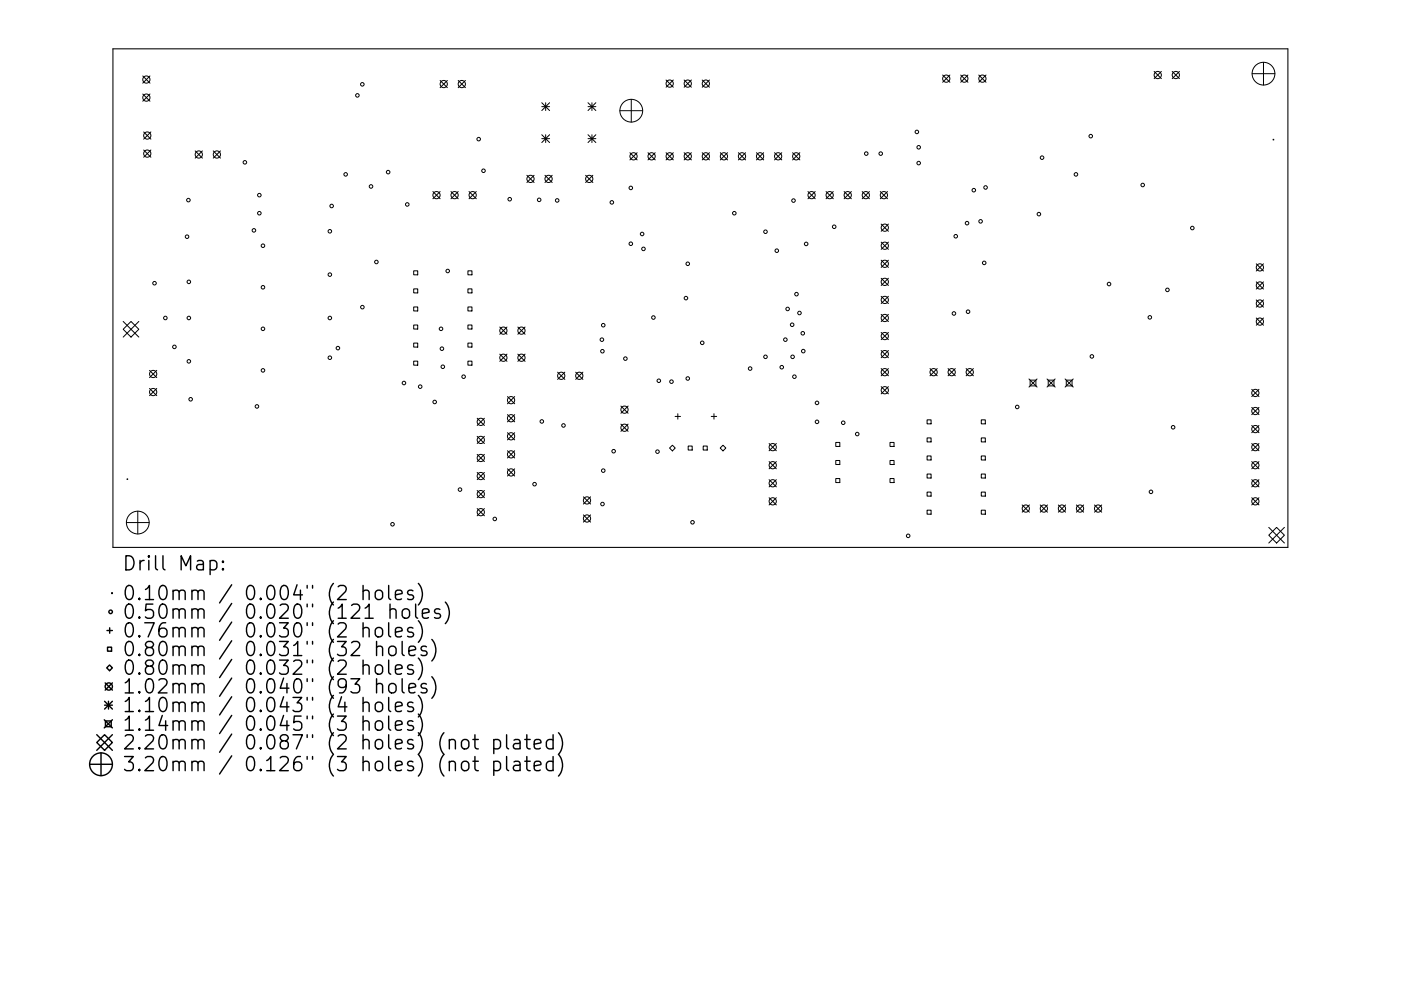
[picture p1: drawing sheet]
<svg xmlns="http://www.w3.org/2000/svg" width="297mm" height="210mm" viewBox="0 0 297 210" stroke-linecap="round" stroke-linejoin="round" font-family="sans-serif">
<defs><g id="words">
<g font-size="4.2">
<text x="25.8" y="121.1">Drill Map:</text>
<text x="25.8" y="127.4">0.10mm / 0.004&quot; (2 holes)</text>
<text x="25.8" y="131.3">0.50mm / 0.020&quot; (121 holes)</text>
<text x="25.8" y="135.3">0.76mm / 0.030&quot; (2 holes)</text>
<text x="25.8" y="139.2">0.80mm / 0.031&quot; (32 holes)</text>
<text x="25.8" y="143.2">0.80mm / 0.032&quot; (2 holes)</text>
<text x="25.8" y="147.2">1.02mm / 0.040&quot; (93 holes)</text>
<text x="25.8" y="151.1">1.10mm / 0.043&quot; (4 holes)</text>
<text x="25.8" y="155.1">1.14mm / 0.045&quot; (3 holes)</text>
<text x="25.8" y="159">2.20mm / 0.087&quot; (2 holes) (not plated)</text>
<text x="25.8" y="163.7">3.20mm / 0.126&quot; (3 holes) (not plated)</text>
</g>
</g></defs>
<path d="M23.9 10.4h249.2v105.7h-249.2z" fill="none" stroke="#000" stroke-width=".23"/>
<g fill="none" stroke="#000" stroke-width=".21">
<path d="M30.3 16.1l1.5 1.5M30.3 19.9l1.5 1.6M31.8 16.1l-1.5 1.5M31.8 19.9l-1.5 1.6M93.3 17.1l1.5 1.5M94.8 17.1l-1.5 1.5M97.1 17.1l1.6 1.5M98.7 17.1l-1.6 1.5M141.2 17l1.6 1.5M142.8 17l-1.6 1.5M145.1 17l1.5 1.5M146.6 17l-1.5 1.5"/>
<path d="M148.9 17l1.5 1.5M150.4 17l-1.5 1.5M199.9 15.9l1.5 1.6M201.4 15.9l-1.5 1.6M203.7 15.9l1.5 1.6M205.2 15.9l-1.5 1.6M207.5 15.9l1.6 1.6M209.1 15.9l-1.6 1.6M244.7 15.2l1.5 1.5M246.2 15.2l-1.5 1.5M248.5 15.2l1.6 1.5M250.1 15.2l-1.6 1.5"/>
<path d="M265.5 15.6h4.8M267.9 13.2v4.8M30.5 28l1.5 1.5M30.5 31.8l1.5 1.6M32 28l-1.5 1.5M32 31.8l-1.5 1.6M41.4 32l1.5 1.5M42.9 32l-1.5 1.5M45.2 32l1.5 1.5M46.7 32l-1.5 1.5M111.7 37.2l1.5 1.5M113.2 37.2l-1.5 1.5"/>
<path d="M114.9 21.8l1.6 1.7M114.9 22.6h1.6M114.9 28.6l1.6 1.6M114.9 29.4h1.6M115.5 37.2l1.6 1.5M115.7 21.8v1.7M115.7 28.6v1.6M116.5 21.8l-1.6 1.7M116.5 28.6l-1.6 1.6M117.1 37.2l-1.6 1.5M124.2 37.2l1.5 1.5M124.7 22.6h1.6"/>
<path d="M124.7 29.4h1.6M124.7 21.8l1.6 1.7M124.7 28.6l1.6 1.6M125.5 21.8v1.7M125.5 28.6v1.6M125.7 37.2l-1.5 1.5M126.3 21.8l-1.6 1.7M126.3 28.6l-1.6 1.6M131.4 23.5h4.9M133.6 32.4l1.5 1.5M133.8 21.1v4.8M135.1 32.4l-1.5 1.5"/>
<path d="M137.4 32.4l1.5 1.5M138.9 32.4l-1.5 1.5M141.2 32.4l1.6 1.5M142.8 32.4l-1.6 1.5M145.1 32.4l1.5 1.5M146.6 32.4l-1.5 1.5M148.9 32.4l1.5 1.5M150.4 32.4l-1.5 1.5M152.7 32.4l1.5 1.5M154.2 32.4l-1.5 1.5M156.5 32.4l1.6 1.5M158.1 32.4l-1.6 1.5"/>
<path d="M160.4 32.4l1.5 1.5M161.9 32.4l-1.5 1.5M164.2 32.4l1.5 1.5M165.7 32.4l-1.5 1.5M168 32.4l1.6 1.5M169.6 32.4l-1.6 1.5M269.9 29.5l.2 .2M270.1 29.5l-.2 .2M87.7 57.5h.9v.8h-.9zM91.8 40.6l1.5 1.6M93.3 40.6l-1.5 1.6M95.6 40.6l1.5 1.6"/>
<path d="M97.1 40.6l-1.5 1.6M99.2 57.5h.9v.8h-.9zM99.4 40.6l1.6 1.6M101 40.6l-1.6 1.6M171.3 40.6l1.5 1.6M172.8 40.6l-1.5 1.6M175.1 40.6l1.6 1.6M176.7 40.6l-1.6 1.6M179 40.6l1.5 1.6M180.5 40.6l-1.5 1.6M182.8 40.6l1.5 1.6M184.3 40.6l-1.5 1.6"/>
<path d="M186.6 40.6l1.6 1.6M186.8 47.5l1.6 1.6M186.8 51.4l1.6 1.5M186.8 55.2l1.6 1.5M186.8 59l1.6 1.6M188.2 40.6l-1.6 1.6M188.4 47.5l-1.6 1.6M188.4 51.4l-1.6 1.5M188.4 55.2l-1.6 1.5M188.4 59l-1.6 1.6M266.4 56l1.5 1.5M266.4 59.8l1.5 1.5"/>
<path d="M267.9 56l-1.5 1.5M267.9 59.8l-1.5 1.5M26.1 68.2l3.3 3.3M27.8 68.2l1.6 1.7-1.6 1.6-1.7-1.6zM29.4 68.2l-3.3 3.3M31.7 78.6l1.5 1.5M33.2 78.6l-1.5 1.5M87.7 61.3h.9v.8h-.9zM87.7 65.1h.9v.9h-.9zM87.7 69h.9v.8h-.9zM87.7 72.8h.9v.8h-.9zM87.7 76.6h.9v.9h-.9z"/>
<path d="M99.2 61.3h.9v.8h-.9zM99.2 65.1h.9v.9h-.9zM99.2 69h.9v.8h-.9zM99.2 72.8h.9v.8h-.9zM99.2 76.6h.9v.9h-.9zM106 69.4l1.5 1.5M106 75.1l1.5 1.6M107.5 69.4l-1.5 1.5M107.5 75.1l-1.5 1.6M109.8 69.4l1.5 1.5M109.8 75.1l1.5 1.6M111.3 69.4l-1.5 1.5"/>
<path d="M111.3 75.1l-1.5 1.6M118.2 79l1.6 1.5M119.8 79l-1.6 1.5M122.1 79l1.5 1.5M123.6 79l-1.5 1.5M186.8 62.9l1.6 1.5M186.8 66.7l1.6 1.5M186.8 70.5l1.6 1.6M186.8 74.4l1.6 1.5M186.8 78.2l1.6 1.5M188.4 62.9l-1.6 1.5M188.4 66.7l-1.6 1.5"/>
<path d="M188.4 70.5l-1.6 1.6M188.4 74.4l-1.6 1.5M188.4 78.2l-1.6 1.5M197.2 78.2l1.5 1.5M198.7 78.2l-1.5 1.5M201 78.2l1.5 1.5M202.5 78.2l-1.5 1.5M204.8 78.2l1.6 1.5M206.4 78.2l-1.6 1.5M266.4 63.6l1.5 1.6M266.4 67.5l1.5 1.5M267.9 63.6l-1.5 1.6"/>
<path d="M267.9 67.5l-1.5 1.5M31.7 82.4l1.5 1.5M33.2 82.4l-1.5 1.5M101.2 88.7l1.5 1.6M101.2 92.6l1.5 1.5M101.2 96.4l1.5 1.5M102.7 88.7l-1.5 1.6M102.7 92.6l-1.5 1.5M102.7 96.4l-1.5 1.5M107.6 84.1l1.5 1.6M107.6 88l1.5 1.5M107.6 91.8l1.5 1.5"/>
<path d="M107.6 95.6l1.5 1.6M107.6 99.5l1.5 1.5M109.1 84.1l-1.5 1.6M109.1 88l-1.5 1.5M109.1 91.8l-1.5 1.5M109.1 95.6l-1.5 1.6M109.1 99.5l-1.5 1.5M131.6 86.1l1.6 1.6M131.6 90l1.6 1.5M133.2 86.1l-1.6 1.6M133.2 90l-1.6 1.5M142.6 94.5l.6 .6-.6 .6-.6-.6z"/>
<path d="M143.1 88.4h1.2M143.7 87.8v1.1M145.9 94.6h.9v.9h-.9zM149.1 94.6h.8v.9h-.8zM150.8 88.4h1.2M151.4 87.8v1.1M152.7 95.1l.6-.6 .6 .6-.6 .6zM163.1 94.1l1.5 1.5M163.1 97.9l1.5 1.6M164.6 94.1l-1.5 1.5M164.6 97.9l-1.5 1.6M177.2 93.9h.9v.8h-.9z"/>
<path d="M177.2 97.7h.9v.9h-.9zM186.8 82l1.6 1.6M188.4 82l-1.6 1.6M188.7 93.9h.9v.8h-.9zM188.7 97.7h.9v.9h-.9zM196.6 89.1h.8v.8h-.8zM196.6 92.9h.8v.9h-.8zM196.6 96.7h.8v.9h-.8zM208.1 89.1h.8v.8h-.8zM208.1 92.9h.8v.9h-.8zM208.1 96.7h.8v.9h-.8zM218.2 80.4l1.7 1.7"/>
<path d="M218.4 80.7h1.2v1.2h-1.2zM219.9 80.4l-1.7 1.7M222 80.4l1.7 1.7M222.2 80.7h1.3v1.2h-1.3zM223.7 80.4l-1.7 1.7M225.8 80.4l1.7 1.7M226.1 80.7h1.2v1.2h-1.2zM227.5 80.4l-1.7 1.7M265.4 82.6l1.5 1.5M265.4 86.4l1.5 1.6M265.4 90.3l1.5 1.5M265.4 94.1l1.5 1.5"/>
<path d="M265.4 97.9l1.5 1.6M266.9 82.6l-1.5 1.5M266.9 86.4l-1.5 1.6M266.9 90.3l-1.5 1.5M266.9 94.1l-1.5 1.5M266.9 97.9l-1.5 1.6M26.8 110.9h4.8M26.9 101.6l.2 .1M27.1 101.6l-.2 .1M29.2 108.5v4.8M101.2 100.2l1.5 1.6M101.2 104.1l1.5 1.5"/>
<path d="M101.2 107.9l1.5 1.5M102.7 100.2l-1.5 1.6M102.7 104.1l-1.5 1.5M102.7 107.9l-1.5 1.5M123.7 109.2l1.5 1.6M123.7 105.4l1.5 1.5M125.2 105.4l-1.5 1.5M125.2 109.2l-1.5 1.6M163.1 101.8l1.5 1.5M163.1 105.6l1.5 1.5M164.6 101.8l-1.5 1.5M164.6 105.6l-1.5 1.5"/>
<path d="M177.2 101.5h.9v.9h-.9zM188.7 101.5h.9v.9h-.9zM196.6 100.6h.8v.8h-.8zM196.6 104.4h.8v.9h-.8zM196.6 108.2h.8v.9h-.8zM208.1 100.6h.8v.8h-.8zM208.1 104.4h.8v.9h-.8zM208.1 108.2h.8v.9h-.8zM216.7 107.1l1.6 1.6M218.3 107.1l-1.6 1.6M220.6 107.1l1.5 1.6M222.1 107.1l-1.5 1.6"/>
<path d="M224.4 107.1l1.5 1.6M225.9 107.1l-1.5 1.6M228.2 107.1l1.6 1.6M229.8 107.1l-1.6 1.6M232.1 107.1l1.5 1.6M233.6 107.1l-1.5 1.6M265.4 101.8l1.5 1.5M265.4 105.6l1.5 1.5M266.9 101.8l-1.5 1.5M266.9 105.6l-1.5 1.5M269 111.9l3.3 3.3M270.7 111.9l1.6 1.7-1.6 1.6-1.7-1.6z"/>
<path d="M272.3 111.9l-3.3 3.3"/>
<circle cx="31" cy="16.9" r=".77"/>
<circle cx="76.8" cy="17.9" r=".38"/>
<circle cx="94.1" cy="17.8" r=".77"/>
<circle cx="97.9" cy="17.8" r=".77"/>
<circle cx="142" cy="17.7" r=".77"/>
<circle cx="145.8" cy="17.7" r=".77"/>
<circle cx="149.7" cy="17.7" r=".77"/>
<circle cx="200.6" cy="16.7" r=".77"/>
<circle cx="204.5" cy="16.7" r=".77"/>
<circle cx="208.3" cy="16.7" r=".77"/>
<circle cx="245.5" cy="15.9" r=".77"/>
<circle cx="249.3" cy="15.9" r=".77"/>
<circle cx="267.9" cy="15.6" r="2.41"/>
<circle cx="31" cy="20.7" r=".77"/>
<circle cx="31.2" cy="28.8" r=".77"/>
<circle cx="31.2" cy="32.6" r=".77"/>
<circle cx="42.1" cy="32.8" r=".77"/>
<circle cx="46" cy="32.8" r=".77"/>
<circle cx="51.9" cy="34.4" r=".38"/>
<circle cx="73.3" cy="37" r=".38"/>
<circle cx="75.8" cy="20.2" r=".38"/>
<circle cx="78.7" cy="39.6" r=".38"/>
<circle cx="82.3" cy="36.5" r=".38"/>
<circle cx="101.5" cy="29.5" r=".38"/>
<circle cx="102.5" cy="36.2" r=".38"/>
<circle cx="112.5" cy="38" r=".77"/>
<circle cx="116.3" cy="38" r=".77"/>
<circle cx="124.9" cy="38" r=".77"/>
<circle cx="133.7" cy="39.9" r=".38"/>
<circle cx="133.8" cy="23.5" r="2.41"/>
<circle cx="134.3" cy="33.2" r=".77"/>
<circle cx="138.2" cy="33.2" r=".77"/>
<circle cx="142" cy="33.2" r=".77"/>
<circle cx="145.8" cy="33.2" r=".77"/>
<circle cx="149.7" cy="33.2" r=".77"/>
<circle cx="153.5" cy="33.2" r=".77"/>
<circle cx="157.3" cy="33.2" r=".77"/>
<circle cx="161.1" cy="33.2" r=".77"/>
<circle cx="165" cy="33.2" r=".77"/>
<circle cx="168.8" cy="33.2" r=".77"/>
<circle cx="183.7" cy="32.6" r=".38"/>
<circle cx="186.7" cy="32.6" r=".38"/>
<circle cx="194.4" cy="28" r=".38"/>
<circle cx="194.8" cy="34.6" r=".38"/>
<circle cx="194.8" cy="31.2" r=".38"/>
<circle cx="209" cy="39.8" r=".38"/>
<circle cx="220.9" cy="33.5" r=".38"/>
<circle cx="228.1" cy="37" r=".38"/>
<circle cx="231.3" cy="28.9" r=".38"/>
<circle cx="242.3" cy="39.3" r=".38"/>
<circle cx="39.7" cy="50.2" r=".38"/>
<circle cx="39.9" cy="42.5" r=".38"/>
<circle cx="40" cy="59.8" r=".38"/>
<circle cx="53.8" cy="48.9" r=".38"/>
<circle cx="55" cy="45.2" r=".38"/>
<circle cx="55" cy="41.4" r=".38"/>
<circle cx="55.8" cy="52.1" r=".38"/>
<circle cx="69.9" cy="58.3" r=".38"/>
<circle cx="69.9" cy="49.1" r=".38"/>
<circle cx="70.3" cy="43.7" r=".38"/>
<circle cx="79.8" cy="55.6" r=".38"/>
<circle cx="86.3" cy="43.4" r=".38"/>
<circle cx="92.5" cy="41.4" r=".77"/>
<circle cx="94.9" cy="57.5" r=".38"/>
<circle cx="96.4" cy="41.4" r=".77"/>
<circle cx="100.2" cy="41.4" r=".77"/>
<circle cx="108.1" cy="42.3" r=".38"/>
<circle cx="114.3" cy="42.4" r=".38"/>
<circle cx="118.1" cy="42.5" r=".38"/>
<circle cx="129.7" cy="42.9" r=".38"/>
<circle cx="133.7" cy="51.7" r=".38"/>
<circle cx="136.1" cy="49.6" r=".38"/>
<circle cx="136.4" cy="52.8" r=".38"/>
<circle cx="145.8" cy="56" r=".38"/>
<circle cx="155.7" cy="45.2" r=".38"/>
<circle cx="162.3" cy="49.2" r=".38"/>
<circle cx="164.7" cy="53.2" r=".38"/>
<circle cx="168.2" cy="42.6" r=".38"/>
<circle cx="170.9" cy="51.8" r=".38"/>
<circle cx="172.1" cy="41.4" r=".77"/>
<circle cx="175.9" cy="41.4" r=".77"/>
<circle cx="176.9" cy="48.1" r=".38"/>
<circle cx="179.7" cy="41.4" r=".77"/>
<circle cx="183.6" cy="41.4" r=".77"/>
<circle cx="187.4" cy="41.4" r=".77"/>
<circle cx="187.6" cy="52.1" r=".77"/>
<circle cx="187.6" cy="56" r=".77"/>
<circle cx="187.6" cy="48.3" r=".77"/>
<circle cx="187.6" cy="59.8" r=".77"/>
<circle cx="202.6" cy="50.1" r=".38"/>
<circle cx="205" cy="47.3" r=".38"/>
<circle cx="206.5" cy="40.4" r=".38"/>
<circle cx="207.9" cy="47" r=".38"/>
<circle cx="208.7" cy="55.8" r=".38"/>
<circle cx="220.3" cy="45.4" r=".38"/>
<circle cx="252.8" cy="48.4" r=".38"/>
<circle cx="267.1" cy="56.7" r=".77"/>
<circle cx="32.5" cy="79.3" r=".77"/>
<circle cx="32.8" cy="60.1" r=".38"/>
<circle cx="35.1" cy="67.5" r=".38"/>
<circle cx="37" cy="73.6" r=".38"/>
<circle cx="40" cy="67.5" r=".38"/>
<circle cx="40" cy="76.7" r=".38"/>
<circle cx="55.8" cy="78.6" r=".38"/>
<circle cx="55.8" cy="69.8" r=".38"/>
<circle cx="55.8" cy="61" r=".38"/>
<circle cx="69.9" cy="75.9" r=".38"/>
<circle cx="69.9" cy="67.5" r=".38"/>
<circle cx="71.6" cy="73.9" r=".38"/>
<circle cx="76.8" cy="65.2" r=".38"/>
<circle cx="93.5" cy="69.8" r=".38"/>
<circle cx="93.7" cy="74" r=".38"/>
<circle cx="93.9" cy="77.8" r=".38"/>
<circle cx="98.3" cy="79.9" r=".38"/>
<circle cx="106.7" cy="70.1" r=".77"/>
<circle cx="106.7" cy="75.9" r=".77"/>
<circle cx="110.6" cy="70.1" r=".77"/>
<circle cx="110.6" cy="75.9" r=".77"/>
<circle cx="119" cy="79.7" r=".77"/>
<circle cx="122.8" cy="79.7" r=".77"/>
<circle cx="127.6" cy="72.1" r=".38"/>
<circle cx="127.7" cy="74.5" r=".38"/>
<circle cx="127.9" cy="69" r=".38"/>
<circle cx="132.6" cy="76.1" r=".38"/>
<circle cx="138.5" cy="67.4" r=".38"/>
<circle cx="145.4" cy="63.3" r=".38"/>
<circle cx="148.9" cy="72.7" r=".38"/>
<circle cx="159" cy="78.2" r=".38"/>
<circle cx="162.3" cy="75.7" r=".38"/>
<circle cx="165.7" cy="77.9" r=".38"/>
<circle cx="166.5" cy="72.1" r=".38"/>
<circle cx="167" cy="65.6" r=".38"/>
<circle cx="168" cy="68.9" r=".38"/>
<circle cx="168" cy="75.7" r=".38"/>
<circle cx="168.4" cy="79.9" r=".38"/>
<circle cx="168.9" cy="62.4" r=".38"/>
<circle cx="169.5" cy="66.4" r=".38"/>
<circle cx="170.2" cy="70.7" r=".38"/>
<circle cx="170.3" cy="74.5" r=".38"/>
<circle cx="187.6" cy="71.3" r=".77"/>
<circle cx="187.6" cy="67.5" r=".77"/>
<circle cx="187.6" cy="79" r=".77"/>
<circle cx="187.6" cy="63.6" r=".77"/>
<circle cx="187.6" cy="75.1" r=".77"/>
<circle cx="197.9" cy="79" r=".77"/>
<circle cx="201.8" cy="79" r=".77"/>
<circle cx="202.3" cy="66.5" r=".38"/>
<circle cx="205.2" cy="66.1" r=".38"/>
<circle cx="205.6" cy="79" r=".77"/>
<circle cx="231.5" cy="75.6" r=".38"/>
<circle cx="235.1" cy="60.3" r=".38"/>
<circle cx="243.8" cy="67.3" r=".38"/>
<circle cx="247.5" cy="61.5" r=".38"/>
<circle cx="267.1" cy="68.2" r=".77"/>
<circle cx="267.1" cy="64.4" r=".77"/>
<circle cx="267.1" cy="60.6" r=".77"/>
<circle cx="32.5" cy="83.2" r=".77"/>
<circle cx="40.4" cy="84.7" r=".38"/>
<circle cx="54.5" cy="86.2" r=".38"/>
<circle cx="85.6" cy="81.3" r=".38"/>
<circle cx="89.1" cy="82" r=".38"/>
<circle cx="92.2" cy="85.3" r=".38"/>
<circle cx="101.9" cy="89.5" r=".77"/>
<circle cx="101.9" cy="93.3" r=".77"/>
<circle cx="101.9" cy="97.2" r=".77"/>
<circle cx="108.4" cy="84.9" r=".77"/>
<circle cx="108.4" cy="92.6" r=".77"/>
<circle cx="108.4" cy="96.4" r=".77"/>
<circle cx="108.4" cy="88.7" r=".77"/>
<circle cx="114.9" cy="89.4" r=".38"/>
<circle cx="119.5" cy="90.3" r=".38"/>
<circle cx="127.9" cy="99.9" r=".38"/>
<circle cx="130.1" cy="95.7" r=".38"/>
<circle cx="132.4" cy="90.7" r=".77"/>
<circle cx="132.4" cy="86.9" r=".77"/>
<circle cx="139.4" cy="95.8" r=".38"/>
<circle cx="139.7" cy="80.8" r=".38"/>
<circle cx="142.4" cy="81" r=".38"/>
<circle cx="145.8" cy="80.3" r=".38"/>
<circle cx="163.8" cy="98.7" r=".77"/>
<circle cx="163.8" cy="94.9" r=".77"/>
<circle cx="173.2" cy="89.5" r=".38"/>
<circle cx="173.2" cy="85.5" r=".38"/>
<circle cx="178.8" cy="89.7" r=".38"/>
<circle cx="181.7" cy="92.1" r=".38"/>
<circle cx="187.6" cy="82.8" r=".77"/>
<circle cx="215.7" cy="86.3" r=".38"/>
<circle cx="248.7" cy="90.7" r=".38"/>
<circle cx="266.2" cy="98.7" r=".77"/>
<circle cx="266.2" cy="87.2" r=".77"/>
<circle cx="266.2" cy="83.4" r=".77"/>
<circle cx="266.2" cy="94.9" r=".77"/>
<circle cx="266.2" cy="91" r=".77"/>
<circle cx="29.2" cy="110.9" r="2.41"/>
<circle cx="83.2" cy="111.2" r=".38"/>
<circle cx="97.5" cy="103.9" r=".38"/>
<circle cx="101.9" cy="104.8" r=".77"/>
<circle cx="101.9" cy="108.7" r=".77"/>
<circle cx="101.9" cy="101" r=".77"/>
<circle cx="104.9" cy="110.1" r=".38"/>
<circle cx="108.4" cy="100.2" r=".77"/>
<circle cx="113.3" cy="102.7" r=".38"/>
<circle cx="124.5" cy="106.2" r=".77"/>
<circle cx="124.5" cy="110" r=".77"/>
<circle cx="127.7" cy="106.9" r=".38"/>
<circle cx="146.8" cy="110.8" r=".38"/>
<circle cx="163.8" cy="102.5" r=".77"/>
<circle cx="163.8" cy="106.4" r=".77"/>
<circle cx="192.5" cy="113.7" r=".38"/>
<circle cx="217.5" cy="107.9" r=".77"/>
<circle cx="221.3" cy="107.9" r=".77"/>
<circle cx="225.2" cy="107.9" r=".77"/>
<circle cx="229" cy="107.9" r=".77"/>
<circle cx="232.8" cy="107.9" r=".77"/>
<circle cx="244" cy="104.4" r=".38"/>
<circle cx="266.2" cy="102.5" r=".77"/>
<circle cx="266.2" cy="106.4" r=".77"/>
</g>
<g fill="none" stroke="#000" stroke-width=".3">
<path d="M44.6 119.1l.8-.2 .6 .6v.8l-.3 .5-.3 .1-.8-.1M47.3 119.1l.1 .1-.1 .1-.2-.1 .2-.1v.2M22.7 133.8h1.1M22.8 137.3h.9v.9h-.9zM23.3 133.2v1.1M23.7 125.8l.1 .1M23.8 125.8l-.1 .1M47.3 120.6l.1 .2-.1 .1-.2-.1 .2-.2v.3M77 125.5a.74 .74 0 0 1 1.3 .1v1.6M77 133.4a.74 .74 0 0 1 1.3 .2v1.5M77 124.2v3M77 132.1v3"/>
<path d="M79.7 125.5a.81 .81 0 0 1 .8-.3 .81 .81 0 0 1 .6 .6v.8a.81 .81 0 0 1-.8 .6 .81 .81 0 0 1-.7-.6v-.8zM79.7 133.4a.81 .81 0 0 1 .8-.3 .81 .81 0 0 1 .6 .6v.9a.81 .81 0 0 1-.8 .6 .81 .81 0 0 1-.7-.6v-.9zM79.8 137.4a.74 .74 0 0 1 1.3 .1v1.6M79.8 136.1v3M82.4 124.2v2.6l.4 .4M82.4 132.1v2.6l.4 .4M82.7 129.5a.74 .74 0 0 1 1.3 .1v1.6M82.7 137.2a.81 .81 0 0 1 1.3 .5v.8a.81 .81 0 0 1-.8 .6 .81 .81 0 0 1-.8-.6v-.8zM82.7 128.2v3M83.8 126.2l1.5-.3-.2-.5-.8-.2-.5 .4v1.2l.2 .3 .3 .1 .8-.1M83.8 134.1l1.5-.3-.2-.5-.8-.2-.5 .5v1.1l.2 .3 .3 .1 .8-.1M85.3 136.1v2.6l.4 .4"/>
<path d="M85.6 129.3a.81 .81 0 0 1 1.2 .4v.9a.81 .81 0 0 1-.7 .6 .81 .81 0 0 1-.8-.6v-.9zM86.7 138.1l1.4-.3-.1-.6-.9-.1-.4 .4v1.2l.1 .2 .3 .2 .9-.2M87.6 125.4l-.8-.2-.4 .4 .2 .5 1 .3 .1 .2-.1 .5-.3 .1-.9-.1M87.6 133.3l-.8-.2-.4 .5 .2 .4 1 .3 .1 .3-.1 .4-.3 .1-.9-.1M88.1 128.2v2.5l.5 .5M88.7 123.8a3.4 3.4 0 0 1 0 4.6M88.7 131.7a3.4 3.4 0 0 1 0 4.6M88.7 139.6a3.4 3.4 0 0 1 0 4.6M89.6 130.2l1.4-.3-.2-.6-.8-.1-.4 .4v1.1l.1 .3 .3 .2 .8-.2M90.4 137.2l-.7-.1-.4 .4 .1 .4 1 .3 .2 .3-.2 .4-.3 .2-.8-.2M91.6 135.7a3.4 3.4 0 0 1 0 4.5M93.3 129.3l-.7-.1-.5 .4 .2 .4 1 .3 .1 .3-.1 .4-.3 .2-.9-.2"/>
<path d="M94.4 127.7a3.4 3.4 0 0 1 0 4.6M20.5 155.9l3.3 3.3M21.4 159.7v4.9M22.1 152.7l1.7 1.7M22.2 155.9l1.6 1.6-1.6 1.7-1.7-1.7zM22.2 148.8l1.6 1.6M22.2 149.6h1.6M22.3 144.9l1.5 1.5M22.4 153h1.2v1.2h-1.2zM22.6 141.7l.6-.6 .6 .6-.6 .6zM23 148.8v1.6M23.8 144.9l-1.5 1.5"/>
<path d="M23.8 148.8l-1.6 1.6M23.8 152.7l-1.7 1.7M23.8 155.9l-3.3 3.3M77 141.3a.74 .74 0 0 1 1.3 .2v1.5M77 149.3a.75 .75 0 0 1 1.3 .1v1.6M77 153.2a.74 .74 0 0 1 1.3 .2v1.5M77 140v3M77 148v3M77 151.9v3M79.7 141.3a.81 .81 0 0 1 .8-.3 .81 .81 0 0 1 .6 .6v.9a.81 .81 0 0 1-.8 .6 .81 .81 0 0 1-.7-.6v-.9zM79.7 149.3a.81 .81 0 0 1 .8-.3 .81 .81 0 0 1 .6 .5v.9a.81 .81 0 0 1-.8 .6 .81 .81 0 0 1-.7-.6v-.9zM79.7 153.2a.81 .81 0 0 1 .8-.3 .81 .81 0 0 1 .6 .6v.9a.81 .81 0 0 1-.8 .6 .81 .81 0 0 1-.7-.6v-.9z"/>
<path d="M79.8 145.3a.74 .74 0 0 1 1.3 .1v1.6M79.8 144v3M82.4 140v2.6l.4 .4M82.4 148v2.5l.4 .5M82.4 151.9v2.6l.4 .4M82.7 145.2a.81 .81 0 0 1 1.3 .4v.8a.81 .81 0 0 1-.8 .6 .81 .81 0 0 1-.8-.6v-.8zM83.8 142l1.5-.2-.2-.6-.8-.2-.5 .5v1.1l.2 .3 .3 .1 .8-.1M83.8 150l1.5-.3-.2-.6-.8-.1-.5 .4v1.1l.2 .3 .3 .2 .8-.2M83.8 153.9l1.5-.3-.2-.5-.8-.2-.5 .5v1.1l.2 .3 .3 .1 .8-.1M85.3 144v2.6l.4 .4M86.7 146l1.4-.3-.1-.5-.9-.2-.4 .4v1.2l.1 .3 .3 .1 .9-.1M87.6 141.2l-.8-.2-.4 .5 .2 .4 1 .3 .1 .3-.1 .4-.3 .1-.9-.1"/>
<path d="M87.6 149.1l-.8-.1-.4 .4 .2 .4 1 .3 .1 .3-.1 .4-.3 .2-.9-.2M87.6 153.1l-.8-.2-.4 .5 .2 .4 1 .3 .1 .3-.1 .4-.3 .1-.9-.1M88.7 147.5a3.4 3.4 0 0 1 0 4.6M88.7 151.5a3.4 3.4 0 0 1 0 4.6M90.4 145.2l-.7-.2-.4 .4 .1 .5 1 .3 .2 .2-.2 .5-.3 .1-.8-.1M91.6 143.6a3.4 3.4 0 0 1 0 4.6M98 157.2a.81 .81 0 0 1 .8-.3 .81 .81 0 0 1 .6 .6v.8a.81 .81 0 0 1-.8 .6 .81 .81 0 0 1-.8-.6v-.8zM100.3 156.9h1.1M100.7 155.9v2.6l.1 .2 .6 .2M104.7 157l.9-.1 .5 .6v.8l-.3 .4-.2 .2-.9-.2M104.7 156.9v3M107.4 155.9v2.6l.4 .4"/>
<path d="M109 157l.3-.1 .8 .1 .2 .3v1.6M110.3 157.6l-1 .1a.59 .59 0 0 0-.5 .6 .59 .59 0 0 0 .5 .6l1-.2M111.3 156.9h1.1M111.7 155.9v2.6l.1 .2 .6 .2M113.3 157.9l1.4-.3-.1-.6-.9-.1-.4 .4v1.2l.1 .2 .3 .2 .9-.2M117.3 157l-.9-.1-.6 .6v.8l.3 .4 .3 .2 .9-.2M117.3 155.9v3M118.4 155.5a3.4 3.4 0 0 1 0 4.5M19 162.2h4.8M98 161.8a.81 .81 0 0 1 .8-.3 .81 .81 0 0 1 .6 .6v.8a.81 .81 0 0 1-.8 .6 .81 .81 0 0 1-.8-.6v-.8zM100.3 161.5h1.1M100.7 160.5v2.6l.1 .3 .6 .1"/>
<path d="M104.7 161.7l.9-.2 .5 .6v.8l-.3 .5-.2 .1-.9-.1M104.7 161.5v3M107.4 160.5v2.6l.4 .4M109 161.7l.3-.2 .8 .2 .2 .2v1.6M110.3 162.2l-1 .2a.59 .59 0 0 0-.5 .5 .59 .59 0 0 0 .5 .6l1-.1M111.3 161.5h1.1M111.7 160.5v2.6l.1 .3 .6 .1M113.3 162.5l1.4-.3-.1-.5-.9-.2-.4 .4v1.2l.1 .3 .3 .1 .9-.1M117.3 161.7l-.9-.2-.6 .6v.8l.3 .5 .3 .1 .9-.1M117.3 160.5v3M118.4 160.1a3.4 3.4 0 0 1 0 4.6"/>
<circle cx="23.5" cy="129.8" r=".38"/>
<circle cx="23.1" cy="145.7" r=".77"/>
<circle cx="21.4" cy="162.2" r="2.41"/>
</g>
<use href="#words"/>
</svg>
